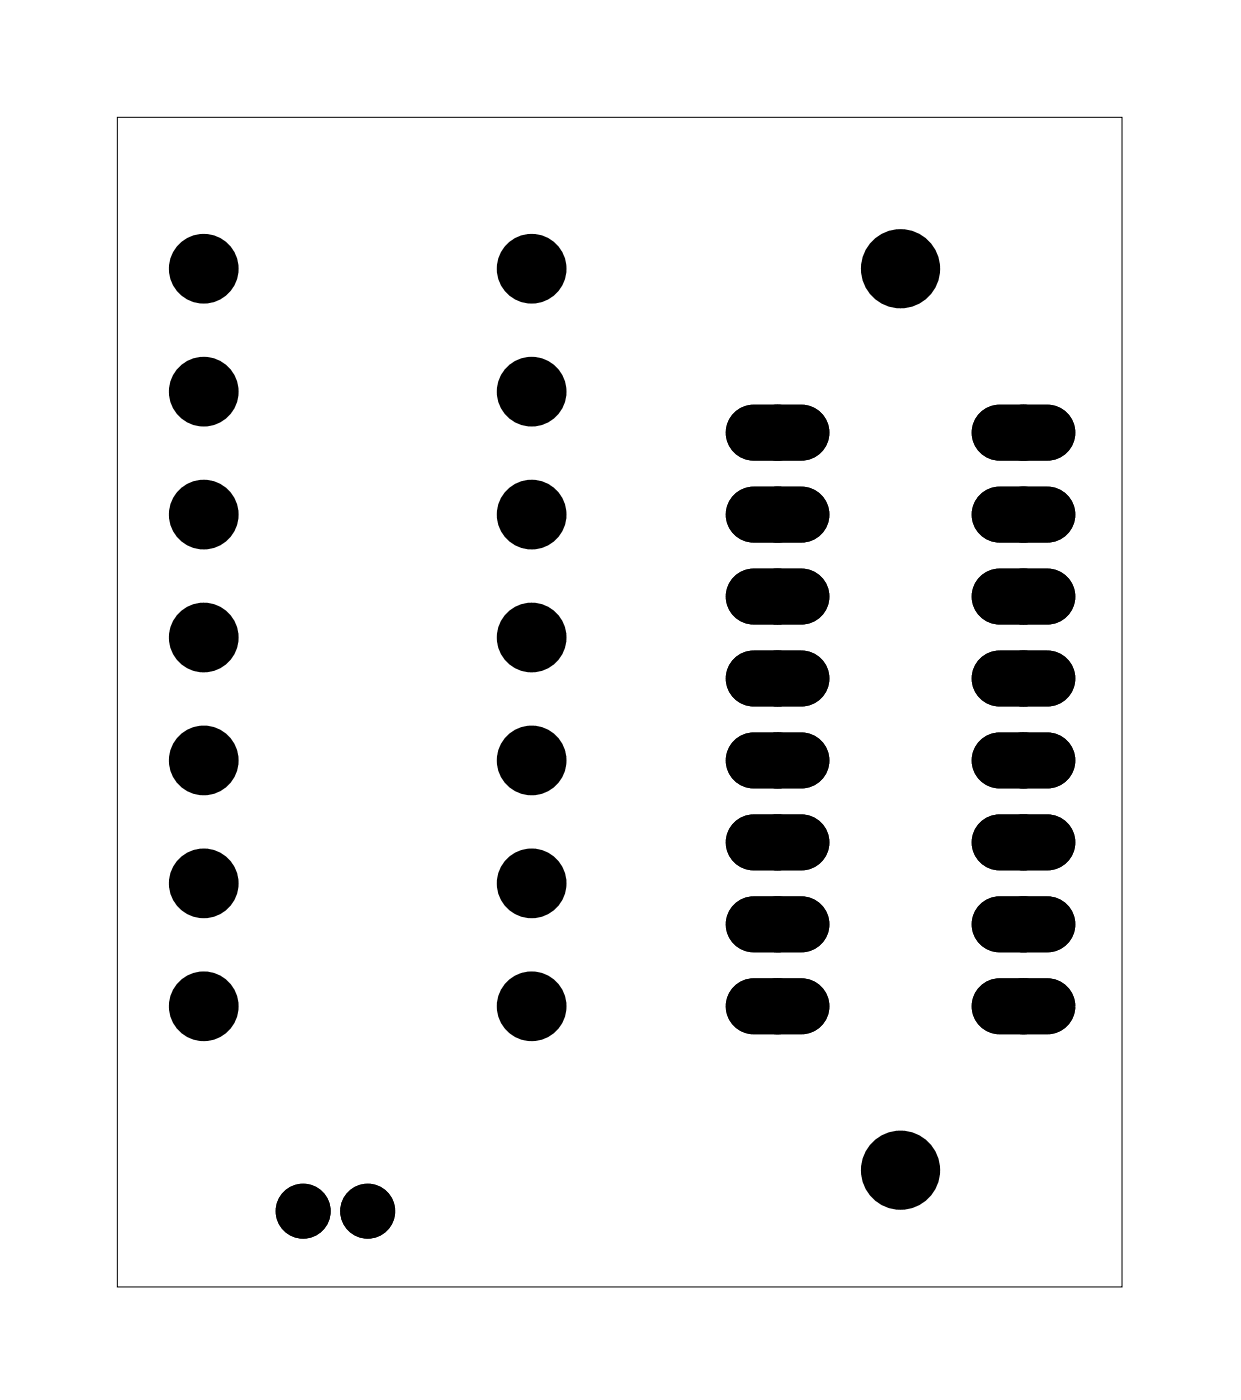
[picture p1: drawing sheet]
<svg xmlns="http://www.w3.org/2000/svg" width="38mm" height="43mm" viewBox="0 0 38 43" stroke-linecap="round" stroke-linejoin="round" font-family="sans-serif">
<path d="M3.6 3.6h31.2v36.3h-31.2z" fill="none" stroke="#000" stroke-width=".03"/>
<g fill="#000">
<circle cx="6.3" cy="19.8" r=".7"/>
<circle cx="6.3" cy="8.3" r=".7"/>
<circle cx="6.3" cy="12.1" r=".7"/>
<circle cx="6.3" cy="15.9" r=".7"/>
<circle cx="16.5" cy="19.8" r=".7"/>
<circle cx="16.5" cy="8.3" r=".7"/>
<circle cx="16.5" cy="12.1" r=".7"/>
<circle cx="16.5" cy="15.9" r=".7"/>
<circle cx="24.1" cy="18.5" r=".61"/>
<circle cx="24.1" cy="13.4" r=".61"/>
<circle cx="24.1" cy="15.9" r=".61"/>
<circle cx="27.9" cy="8.3" r="1.1"/>
<circle cx="31.7" cy="18.5" r=".61"/>
<circle cx="31.7" cy="13.4" r=".61"/>
<circle cx="31.7" cy="15.9" r=".61"/>
<circle cx="6.3" cy="27.4" r=".7"/>
<circle cx="6.3" cy="31.2" r=".7"/>
<circle cx="6.3" cy="23.6" r=".7"/>
<circle cx="9.4" cy="37.5" r=".54"/>
<circle cx="11.4" cy="37.5" r=".54"/>
<circle cx="16.5" cy="27.4" r=".7"/>
<circle cx="16.5" cy="31.2" r=".7"/>
<circle cx="16.5" cy="23.6" r=".7"/>
<circle cx="24.1" cy="23.6" r=".61"/>
<circle cx="24.1" cy="31.2" r=".61"/>
<circle cx="24.1" cy="26.1" r=".61"/>
<circle cx="24.1" cy="21" r=".61"/>
<circle cx="24.1" cy="28.6" r=".61"/>
<circle cx="27.9" cy="36.3" r="1.1"/>
<circle cx="31.7" cy="23.6" r=".61"/>
<circle cx="31.7" cy="26.1" r=".61"/>
<circle cx="31.7" cy="31.2" r=".61"/>
<circle cx="31.7" cy="21" r=".61"/>
<circle cx="31.7" cy="28.6" r=".61"/>
</g>
<g fill="none" stroke="#000" stroke-width=".51">
<circle cx="24.1" cy="13.4" r=".61"/>
<circle cx="24.1" cy="15.9" r=".61"/>
<circle cx="24.1" cy="18.5" r=".61"/>
<circle cx="31.7" cy="13.4" r=".61"/>
<circle cx="31.7" cy="15.9" r=".61"/>
<circle cx="31.7" cy="18.5" r=".61"/>
<circle cx="24.1" cy="21" r=".61"/>
<circle cx="24.1" cy="31.2" r=".61"/>
<circle cx="24.1" cy="28.6" r=".61"/>
<circle cx="24.1" cy="23.6" r=".61"/>
<circle cx="24.1" cy="26.1" r=".61"/>
<circle cx="31.7" cy="21" r=".61"/>
<circle cx="31.7" cy="31.2" r=".61"/>
<circle cx="31.7" cy="28.6" r=".61"/>
<circle cx="31.7" cy="23.6" r=".61"/>
<circle cx="31.7" cy="26.1" r=".61"/>
</g>
<g fill="#000">
<path d="M22.8 15.4a.74 .74 0 0 0-.1 .8 .74 .74 0 0 0 .7 .5h1.4a.74 .74 0 0 0 .8-.8 .74 .74 0 0 0-.8-.7h-1.4zM23.6 15.9a.5 .5 0 0 1 1 0 .5 .5 0 0 1-1 0z"/>
<path d="M22.8 12.9a.74 .74 0 0 0-.1 .8 .74 .74 0 0 0 .7 .4h1.4a.74 .74 0 0 0 .8-.7 .74 .74 0 0 0-.8-.7h-1.4zM23.6 13.4a.5 .5 0 0 1 1 0 .5 .5 0 0 1-1 0z"/>
<path d="M22.8 18a.74 .74 0 0 0-.1 .8 .74 .74 0 0 0 .7 .4h1.4a.74 .74 0 0 0 .8-.7 .74 .74 0 0 0-.8-.7h-1.4zM23.6 18.5a.5 .5 0 0 1 1 0 .5 .5 0 0 1-1 0z"/>
<path d="M22.8 15.4a.74 .74 0 0 0-.1 .8 .74 .74 0 0 0 .7 .5h1.4a.74 .74 0 0 0 .8-.8 .74 .74 0 0 0-.8-.7h-1.4zM23.6 15.9a.5 .5 0 0 1 1 0 .5 .5 0 0 1-1 0z"/>
<path d="M22.8 12.9a.74 .74 0 0 0-.1 .8 .74 .74 0 0 0 .7 .4h1.4a.74 .74 0 0 0 .8-.7 .74 .74 0 0 0-.8-.7h-1.4zM23.6 13.4a.5 .5 0 0 1 1 0 .5 .5 0 0 1-1 0z"/>
<path d="M22.8 18a.74 .74 0 0 0-.1 .8 .74 .74 0 0 0 .7 .4h1.4a.74 .74 0 0 0 .8-.7 .74 .74 0 0 0-.8-.7h-1.4zM23.6 18.5a.5 .5 0 0 1 1 0 .5 .5 0 0 1-1 0z"/>
<path d="M30.5 12.9a.74 .74 0 0 0-.2 .8 .74 .74 0 0 0 .7 .4h1.5a.74 .74 0 0 0 .7-.7 .74 .74 0 0 0-.7-.7h-1.5zM31.2 13.4a.5 .5 0 0 1 1 0 .5 .5 0 0 1-1 0z"/>
<path d="M30.5 15.4a.74 .74 0 0 0-.2 .8 .74 .74 0 0 0 .7 .5h1.5a.74 .74 0 0 0 .7-.8 .74 .74 0 0 0-.7-.7h-1.5zM31.2 15.9a.5 .5 0 0 1 1 0 .5 .5 0 0 1-1 0z"/>
<path d="M30.5 18a.74 .74 0 0 0-.2 .8 .74 .74 0 0 0 .7 .4h1.5a.74 .74 0 0 0 .7-.7 .74 .74 0 0 0-.7-.7h-1.5zM31.2 18.5a.5 .5 0 0 1 1 0 .5 .5 0 0 1-1 0z"/>
<path d="M30.5 12.9a.74 .74 0 0 0-.2 .8 .74 .74 0 0 0 .7 .4h1.5a.74 .74 0 0 0 .7-.7 .74 .74 0 0 0-.7-.7h-1.5zM31.2 13.4a.5 .5 0 0 1 1 0 .5 .5 0 0 1-1 0z"/>
<path d="M30.5 15.4a.74 .74 0 0 0-.2 .8 .74 .74 0 0 0 .7 .5h1.5a.74 .74 0 0 0 .7-.8 .74 .74 0 0 0-.7-.7h-1.5zM31.2 15.9a.5 .5 0 0 1 1 0 .5 .5 0 0 1-1 0z"/>
<path d="M30.5 18a.74 .74 0 0 0-.2 .8 .74 .74 0 0 0 .7 .4h1.5a.74 .74 0 0 0 .7-.7 .74 .74 0 0 0-.7-.7h-1.5zM31.2 18.5a.5 .5 0 0 1 1 0 .5 .5 0 0 1-1 0z"/>
<path d="M22.8 30.7a.74 .74 0 0 0-.1 .8 .74 .74 0 0 0 .7 .4h1.4a.74 .74 0 0 0 .8-.7 .74 .74 0 0 0-.8-.7h-1.4zM23.6 31.2a.5 .5 0 0 1 1 0 .5 .5 0 0 1-1 0z"/>
<path d="M22.8 28.1a.74 .74 0 0 0-.1 .8 .74 .74 0 0 0 .7 .5h1.4a.74 .74 0 0 0 .8-.8 .74 .74 0 0 0-.8-.7h-1.4zM23.6 28.6a.5 .5 0 0 1 1 0 .5 .5 0 0 1-1 0z"/>
<path d="M22.8 25.6a.74 .74 0 0 0-.1 .8 .74 .74 0 0 0 .7 .4h1.4a.74 .74 0 0 0 .8-.7 .74 .74 0 0 0-.8-.7h-1.4zM23.6 26.1a.5 .5 0 0 1 1 0 .5 .5 0 0 1-1 0z"/>
<path d="M22.8 23a.74 .74 0 0 0-.1 .9 .74 .74 0 0 0 .7 .4h1.4a.74 .74 0 0 0 .8-.7 .74 .74 0 0 0-.8-.8h-1.4zM23.6 23.6a.5 .5 0 0 1 1 0 .5 .5 0 0 1-1 0z"/>
<path d="M22.8 20.5a.74 .74 0 0 0-.1 .8 .74 .74 0 0 0 .7 .5h1.4a.74 .74 0 0 0 .8-.8 .74 .74 0 0 0-.8-.7h-1.4zM23.6 21a.5 .5 0 0 1 1 0 .5 .5 0 0 1-1 0z"/>
<path d="M22.8 30.7a.74 .74 0 0 0-.1 .8 .74 .74 0 0 0 .7 .4h1.4a.74 .74 0 0 0 .8-.7 .74 .74 0 0 0-.8-.7h-1.4zM23.6 31.2a.5 .5 0 0 1 1 0 .5 .5 0 0 1-1 0z"/>
<path d="M22.8 28.1a.74 .74 0 0 0-.1 .8 .74 .74 0 0 0 .7 .5h1.4a.74 .74 0 0 0 .8-.8 .74 .74 0 0 0-.8-.7h-1.4zM23.6 28.6a.5 .5 0 0 1 1 0 .5 .5 0 0 1-1 0z"/>
<path d="M22.8 25.6a.74 .74 0 0 0-.1 .8 .74 .74 0 0 0 .7 .4h1.4a.74 .74 0 0 0 .8-.7 .74 .74 0 0 0-.8-.7h-1.4zM23.6 26.1a.5 .5 0 0 1 1 0 .5 .5 0 0 1-1 0z"/>
<path d="M22.8 23a.74 .74 0 0 0-.1 .9 .74 .74 0 0 0 .7 .4h1.4a.74 .74 0 0 0 .8-.7 .74 .74 0 0 0-.8-.8h-1.4zM23.6 23.6a.5 .5 0 0 1 1 0 .5 .5 0 0 1-1 0z"/>
<path d="M22.8 20.5a.74 .74 0 0 0-.1 .8 .74 .74 0 0 0 .7 .5h1.4a.74 .74 0 0 0 .8-.8 .74 .74 0 0 0-.8-.7h-1.4zM23.6 21a.5 .5 0 0 1 1 0 .5 .5 0 0 1-1 0z"/>
<path d="M30.5 20.5a.74 .74 0 0 0-.2 .8 .74 .74 0 0 0 .7 .5h1.5a.74 .74 0 0 0 .7-.8 .74 .74 0 0 0-.7-.7h-1.5zM31.2 21a.5 .5 0 0 1 1 0 .5 .5 0 0 1-1 0z"/>
<path d="M30.5 23a.74 .74 0 0 0-.2 .9 .74 .74 0 0 0 .7 .4h1.5a.74 .74 0 0 0 .7-.7 .74 .74 0 0 0-.7-.8h-1.5zM31.2 23.6a.5 .5 0 0 1 1 0 .5 .5 0 0 1-1 0z"/>
<path d="M30.5 25.6a.74 .74 0 0 0-.2 .8 .74 .74 0 0 0 .7 .4h1.5a.74 .74 0 0 0 .7-.7 .74 .74 0 0 0-.7-.7h-1.5zM31.2 26.1a.5 .5 0 0 1 1 0 .5 .5 0 0 1-1 0z"/>
<path d="M30.5 28.1a.74 .74 0 0 0-.2 .8 .74 .74 0 0 0 .7 .5h1.5a.74 .74 0 0 0 .7-.8 .74 .74 0 0 0-.7-.7h-1.5zM31.2 28.6a.5 .5 0 0 1 1 0 .5 .5 0 0 1-1 0z"/>
<path d="M30.5 30.7a.74 .74 0 0 0-.2 .8 .74 .74 0 0 0 .7 .4h1.5a.74 .74 0 0 0 .7-.7 .74 .74 0 0 0-.7-.7h-1.5zM31.2 31.2a.5 .5 0 0 1 1 0 .5 .5 0 0 1-1 0z"/>
<path d="M30.5 20.5a.74 .74 0 0 0-.2 .8 .74 .74 0 0 0 .7 .5h1.5a.74 .74 0 0 0 .7-.8 .74 .74 0 0 0-.7-.7h-1.5zM31.2 21a.5 .5 0 0 1 1 0 .5 .5 0 0 1-1 0z"/>
<path d="M30.5 23a.74 .74 0 0 0-.2 .9 .74 .74 0 0 0 .7 .4h1.5a.74 .74 0 0 0 .7-.7 .74 .74 0 0 0-.7-.8h-1.5zM31.2 23.6a.5 .5 0 0 1 1 0 .5 .5 0 0 1-1 0z"/>
<path d="M30.5 25.6a.74 .74 0 0 0-.2 .8 .74 .74 0 0 0 .7 .4h1.5a.74 .74 0 0 0 .7-.7 .74 .74 0 0 0-.7-.7h-1.5zM31.2 26.1a.5 .5 0 0 1 1 0 .5 .5 0 0 1-1 0z"/>
<path d="M30.5 28.1a.74 .74 0 0 0-.2 .8 .74 .74 0 0 0 .7 .5h1.5a.74 .74 0 0 0 .7-.8 .74 .74 0 0 0-.7-.7h-1.5zM31.2 28.6a.5 .5 0 0 1 1 0 .5 .5 0 0 1-1 0z"/>
<path d="M30.5 30.7a.74 .74 0 0 0-.2 .8 .74 .74 0 0 0 .7 .4h1.5a.74 .74 0 0 0 .7-.7 .74 .74 0 0 0-.7-.7h-1.5zM31.2 31.2a.5 .5 0 0 1 1 0 .5 .5 0 0 1-1 0z"/>
</g>
<g fill="none" stroke="#000" stroke-width=".25">
<path d="M22.8 15.4l.6-.2h1.4a.74 .74 0 0 1 .8 .7 .74 .74 0 0 1-.8 .8h-1.4a.74 .74 0 0 1-.7-.5 .74 .74 0 0 1 .1-.8zM22.8 12.9l.6-.2h1.4a.74 .74 0 0 1 .8 .7 .74 .74 0 0 1-.8 .7h-1.4a.74 .74 0 0 1-.7-.4 .74 .74 0 0 1 .1-.8zM22.8 18l.6-.2h1.4a.74 .74 0 0 1 .8 .7 .74 .74 0 0 1-.8 .7h-1.4a.74 .74 0 0 1-.7-.4 .74 .74 0 0 1 .1-.8zM30.5 12.9l.5-.2h1.5a.74 .74 0 0 1 .7 .7 .74 .74 0 0 1-.7 .7h-1.5a.74 .74 0 0 1-.7-.4 .74 .74 0 0 1 .2-.8zM30.5 15.4l.5-.2h1.5a.74 .74 0 0 1 .7 .7 .74 .74 0 0 1-.7 .8h-1.5a.74 .74 0 0 1-.7-.5 .74 .74 0 0 1 .2-.8zM30.5 18l.5-.2h1.5a.74 .74 0 0 1 .7 .7 .74 .74 0 0 1-.7 .7h-1.5a.74 .74 0 0 1-.7-.4 .74 .74 0 0 1 .2-.8zM22.8 30.7l.6-.2h1.4a.74 .74 0 0 1 .8 .7 .74 .74 0 0 1-.8 .7h-1.4a.74 .74 0 0 1-.7-.4 .74 .74 0 0 1 .1-.8zM22.8 28.1l.6-.2h1.4a.74 .74 0 0 1 .8 .7 .74 .74 0 0 1-.8 .8h-1.4a.74 .74 0 0 1-.7-.5 .74 .74 0 0 1 .1-.8zM22.8 25.6l.6-.2h1.4a.74 .74 0 0 1 .8 .7 .74 .74 0 0 1-.8 .7h-1.4a.74 .74 0 0 1-.7-.4 .74 .74 0 0 1 .1-.8zM22.8 23l.6-.2h1.4a.74 .74 0 0 1 .8 .8 .74 .74 0 0 1-.8 .7h-1.4a.74 .74 0 0 1-.7-.4 .74 .74 0 0 1 .1-.9zM22.8 20.5l.6-.2h1.4a.74 .74 0 0 1 .8 .7 .74 .74 0 0 1-.8 .8h-1.4a.74 .74 0 0 1-.7-.5 .74 .74 0 0 1 .1-.8zM30.5 20.5l.5-.2h1.5a.74 .74 0 0 1 .7 .7 .74 .74 0 0 1-.7 .8h-1.5a.74 .74 0 0 1-.7-.5 .74 .74 0 0 1 .2-.8z"/>
<path d="M30.5 23l.5-.2h1.5a.74 .74 0 0 1 .7 .8 .74 .74 0 0 1-.7 .7h-1.5a.74 .74 0 0 1-.7-.4 .74 .74 0 0 1 .2-.9zM30.5 25.6l.5-.2h1.5a.74 .74 0 0 1 .7 .7 .74 .74 0 0 1-.7 .7h-1.5a.74 .74 0 0 1-.7-.4 .74 .74 0 0 1 .2-.8zM30.5 28.1l.5-.2h1.5a.74 .74 0 0 1 .7 .7 .74 .74 0 0 1-.7 .8h-1.5a.74 .74 0 0 1-.7-.5 .74 .74 0 0 1 .2-.8zM30.5 30.7l.5-.2h1.5a.74 .74 0 0 1 .7 .7 .74 .74 0 0 1-.7 .7h-1.5a.74 .74 0 0 1-.7-.4 .74 .74 0 0 1 .2-.8z"/>
<circle cx="24.1" cy="18.5" r=".49"/>
<circle cx="24.1" cy="15.9" r=".49"/>
<circle cx="24.1" cy="13.4" r=".49"/>
<circle cx="27.9" cy="8.3" r="1.1"/>
<circle cx="31.7" cy="13.4" r=".49"/>
<circle cx="31.7" cy="15.9" r=".49"/>
<circle cx="31.7" cy="18.5" r=".49"/>
<circle cx="24.1" cy="31.2" r=".49"/>
<circle cx="24.1" cy="21" r=".49"/>
<circle cx="24.1" cy="26.1" r=".49"/>
<circle cx="24.1" cy="28.6" r=".49"/>
<circle cx="24.1" cy="23.6" r=".49"/>
<circle cx="27.9" cy="36.3" r="1.1"/>
<circle cx="31.7" cy="21" r=".49"/>
<circle cx="31.7" cy="28.6" r=".49"/>
<circle cx="31.7" cy="26.1" r=".49"/>
<circle cx="31.7" cy="23.6" r=".49"/>
<circle cx="31.7" cy="31.2" r=".49"/>
</g>
<g fill="none" stroke="#000" stroke-width=".76" stroke-linecap="butt">
<circle cx="6.3" cy="19.8" r=".7"/>
<circle cx="6.3" cy="15.9" r=".7"/>
<circle cx="6.3" cy="12.1" r=".7"/>
<circle cx="6.3" cy="8.3" r=".7"/>
<circle cx="16.5" cy="8.3" r=".7"/>
<circle cx="16.5" cy="15.9" r=".7"/>
<circle cx="16.5" cy="12.1" r=".7"/>
<circle cx="16.5" cy="19.8" r=".7"/>
<circle cx="6.3" cy="31.2" r=".7"/>
<circle cx="6.3" cy="27.4" r=".7"/>
<circle cx="6.3" cy="23.6" r=".7"/>
<circle cx="16.5" cy="31.2" r=".7"/>
<circle cx="16.5" cy="27.4" r=".7"/>
<circle cx="16.5" cy="23.6" r=".7"/>
</g>
<g fill="none" stroke="#000" stroke-width=".63" stroke-linecap="butt">
<circle cx="9.4" cy="37.5" r=".54"/>
<circle cx="11.4" cy="37.5" r=".54"/>
</g>
</svg>
